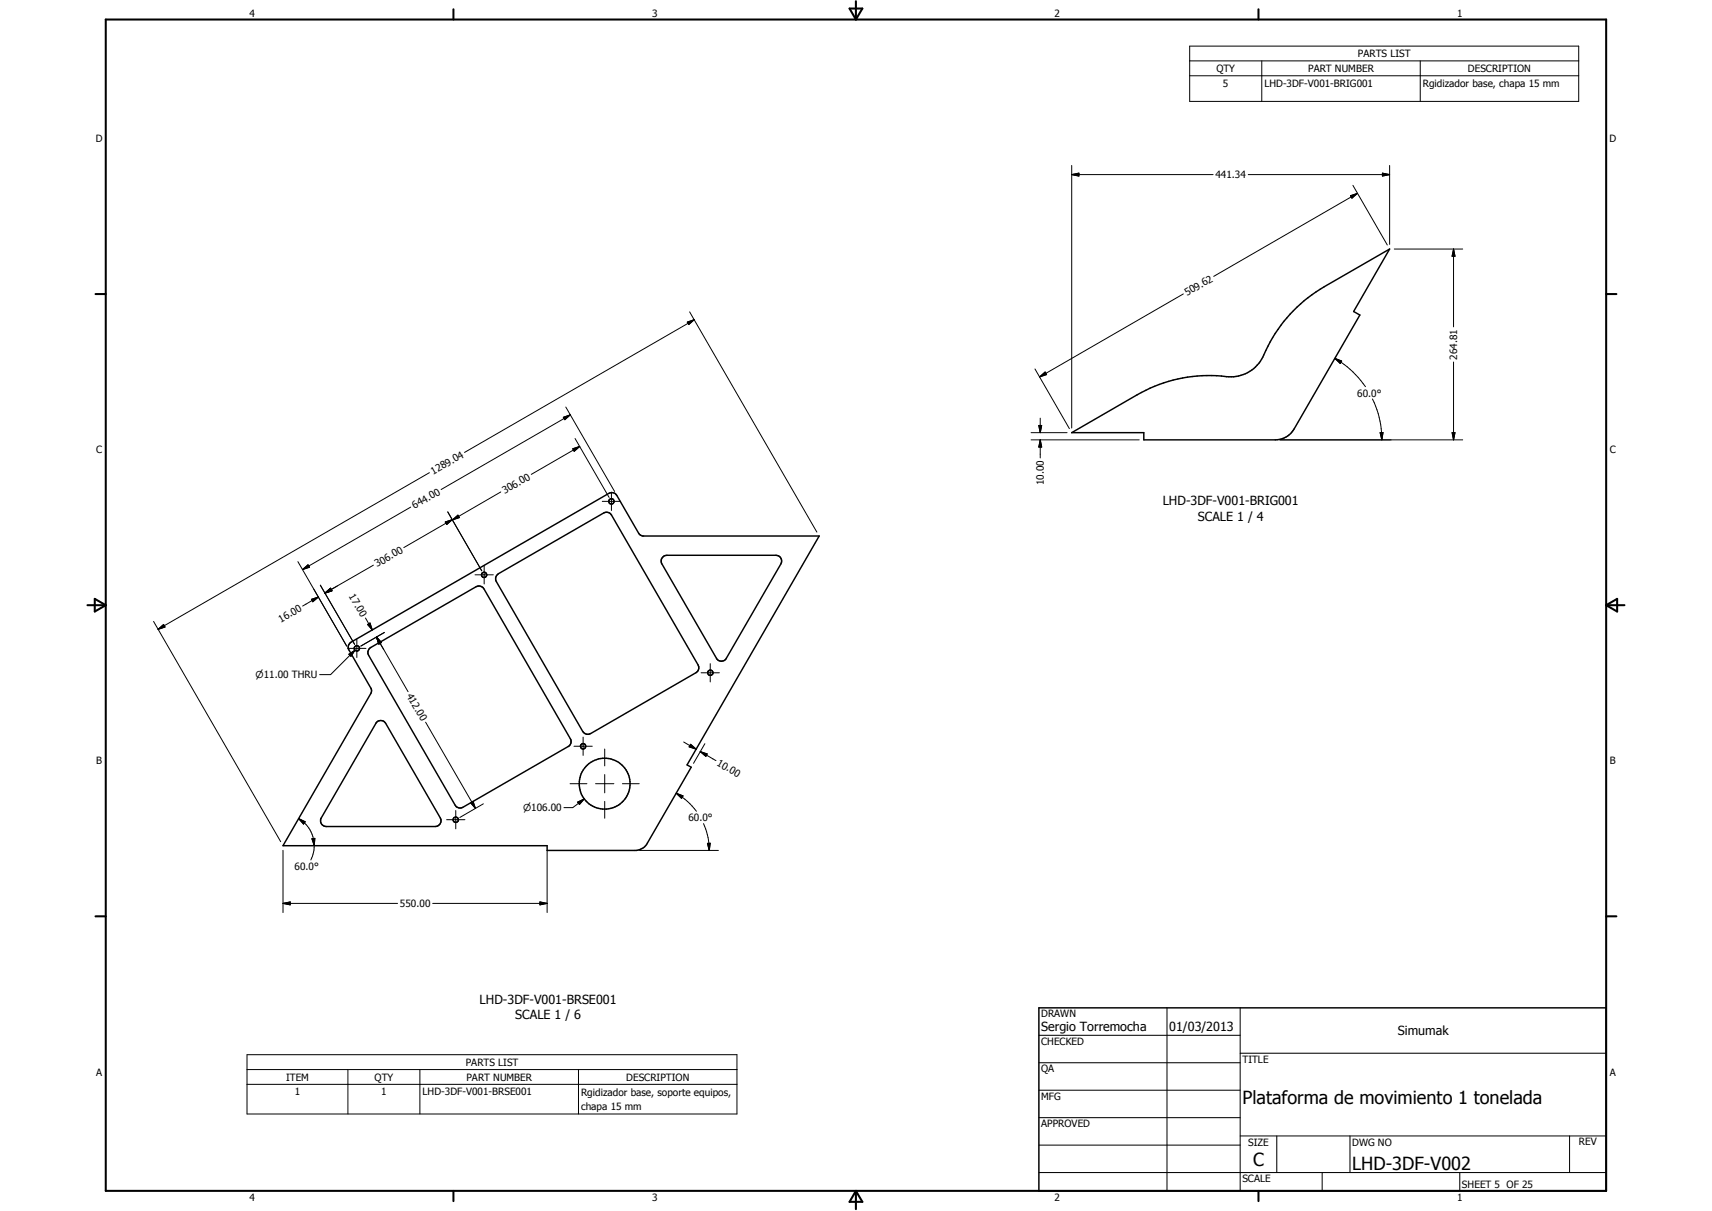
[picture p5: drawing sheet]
<svg xmlns="http://www.w3.org/2000/svg" width="594mm" height="420mm" viewBox="0 0 594 420" stroke-linecap="round" stroke-linejoin="round" font-family="sans-serif">
<defs><g id="words">
<g font-size="6.3">
<text x="431.1" y="383.2">Plataforma de movimiento 1 tonelada</text>
<text x="434.8" y="404.7">C</text>
<text x="469.2" y="406">LHD-3DF-V002</text>
</g>
<g font-size="4.4">
<text x="403.5" y="175.3">LHD-3DF-V001-BRIG001</text>
<text x="415.7" y="180.6">SCALE 1 / 4</text>
<text x="166.4" y="348.3">LHD-3DF-V001-BRSE001</text>
<text x="178.8" y="353.5">SCALE 1 / 6</text>
<text x="361.3" y="357.5">Sergio Torremocha</text>
<text x="405.7" y="357.7">01/03/2013</text>
<text x="485" y="359.2">Simumak</text>
</g>
<g font-size="3.5">
<text x="86.6" y="5.8">4</text>
<text x="226.3" y="5.8">3</text>
<text x="365.9" y="5.8">2</text>
<text x="505.6" y="5.8">1</text>
<text x="471.2" y="19.9">PARTS LIST</text>
<text x="422.1" y="25.1">QTY</text>
<text x="453.9" y="25">PART NUMBER</text>
<text x="509.4" y="25.1">DESCRIPTION</text>
<text x="424.4" y="30.1">5</text>
<text x="438.7" y="30.2">LHD-3DF-V001-BRIG001</text>
<text x="493.7" y="30.2">Rgidizador base, chapa 15 mm</text>
<text x="33.3" y="49.4">D</text>
<text x="558.5" y="49.4">D</text>
<text x="421.8" y="61.9">441.34</text>
<text x="411.9" y="102.7" transform="rotate(-30 411.9 102.7)">509.62</text>
<text x="505.7" y="124.8" transform="rotate(-90 505.7 124.8)">264.81</text>
<text x="471" y="137.6">60.0°</text>
<text x="33.4" y="157.3">C</text>
<text x="558.6" y="157.3">C</text>
<text x="150.4" y="164.7" transform="rotate(-30 150.4 164.7)">1289.04</text>
<text x="175.2" y="171.4" transform="rotate(-30 175.2 171.4)">306.00</text>
<text x="362.2" y="168.4" transform="rotate(-90 362.2 168.4)">10.00</text>
<text x="143.9" y="176.7" transform="rotate(-30 143.9 176.7)">644.00</text>
<text x="130.9" y="196.8" transform="rotate(-30 130.9 196.8)">306.00</text>
<text x="121" y="206.8" transform="rotate(60 121 206.8)">17.00</text>
<text x="97.5" y="216.1" transform="rotate(-30 97.5 216.1)">16.00</text>
<text x="140.9" y="241.3" transform="rotate(60 140.9 241.3)">412.00</text>
<text x="33.4" y="265.2">B</text>
<text x="248.5" y="265.4" transform="rotate(30 248.5 265.4)">10.00</text>
<text x="558.6" y="265.2">B</text>
<text x="238.9" y="284.9">60.0°</text>
<text x="102.2" y="301.8">60.0°</text>
<text x="138.8" y="314.7">550.00</text>
<text x="361.3" y="353">DRAWN</text>
<text x="361.3" y="362.5">CHECKED</text>
<text x="161.6" y="369.8">PARTS LIST</text>
<text x="431.1" y="368.7">TITLE</text>
<text x="33.4" y="373.2">A</text>
<text x="99.3" y="374.9">ITEM</text>
<text x="130" y="374.9">QTY</text>
<text x="161.8" y="374.9">PART NUMBER</text>
<text x="217.3" y="374.9">DESCRIPTION</text>
<text x="361.3" y="372.1">QA</text>
<text x="558.6" y="373.2">A</text>
<text x="102.3" y="380.1">1</text>
<text x="132.3" y="380.1">1</text>
<text x="146.6" y="380.1">LHD-3DF-V001-BRSE001</text>
<text x="201.6" y="380.1">Rgidizador base, soporte equipos,</text>
<text x="361.3" y="381.6">MFG</text>
<text x="201.6" y="385.2">chapa 15 mm</text>
<text x="361.3" y="391.1">APPROVED</text>
<text x="433.1" y="397.5">SIZE</text>
<text x="469.2" y="397.5">DWG NO</text>
<text x="547.9" y="397.4">REV</text>
<text x="431.1" y="410.2">SCALE</text>
<text x="507.3" y="412.3">SHEET 5 OF 25</text>
<text x="86.6" y="416.7">4</text>
<text x="226.3" y="416.7">3</text>
<text x="365.9" y="416.7">2</text>
<text x="505.6" y="416.7">1</text>
</g>
<g font-size="3.3">
<text x="88.6" y="235.3">n11.00 THRU</text>
<text x="181.5" y="281.4">n106.00</text>
</g>
</g></defs>
<g fill="none" stroke="#000" stroke-width=".51">
<path d="M371.9 150.1l22.7-13.1a50.4 50.4 0 0 1 31.8-6.3 12.8 12.8 0 0 0 12.8-9.1 50 50 0 0 1 20.3-22.1l22.7-13.1-12.5 21.7 2.2 1.2-22.8 39.5a7.6 7.6 0 0 1-6.6 3.8h-45.6v-2.5zM172.5 199.5l37-21.5a2 2 0 0 1 2.7 .7l30 52a1.96 1.96 0 0 1-.7 2.7l-36.5 21.1a2.09 2.09 0 0 1-2.8-.7l-30-52-.2-1.4zM229.9 193.4l.5-.5 1-.2h37.8a1.98 1.98 0 0 1 1.8 3l-19 32.7a1.95 1.95 0 0 1-3.4 0l-18.9-32.7-.3-1.4zM121.5 223l89.8-51.8a2.04 2.04 0 0 1 2.7 .7l7.6 13.1 .5 .5 .9 .5h61.3l-45.9 79.4 1.5 .8-15.3 26.4a4.8 4.8 0 0 1-3.8 2.5h-30.9v-1.7h-91.7l30.6-53.1v-1.3l-7.7-13.4a1.99 1.99 0 0 1 .4-2.6zM128.1 225.1l37.1-21.5a2.09 2.09 0 0 1 2.7 .7l30 52a1.95 1.95 0 0 1-.7 2.7l-36.6 21.1a2.05 2.05 0 0 1-2.7-.7l-30-52a1.88 1.88 0 0 1 .2-2.3zM130.8 250.4a2.01 2.01 0 0 1 3.1 .6l18.9 32.8a2.01 2.01 0 0 1-1.8 3h-37.8a1.98 1.98 0 0 1-1.7-3zM360.5 349.7h196.9v63.5h-196.9z"/>
<circle cx="212.2" cy="174" r=".92"/>
<circle cx="168" cy="199.4" r=".91"/>
<circle cx="123.8" cy="224.9" r=".92"/>
<circle cx="246.5" cy="233.4" r=".93"/>
<circle cx="202.3" cy="258.9" r=".92"/>
<circle cx="209.8" cy="271.9" r="8.8"/>
<circle cx="158.2" cy="284.4" r=".92"/>
</g>
<g fill="none" stroke="#000" stroke-width=".71">
<path d="M36.7 6.8h520.7v406.4h-520.7zM157.3 3.2v3.6M294.8 3h4.4l-2.2 3.8zM297 .4v6.4M436.7 3.2v3.6M33.1 102h3.6M557.4 102h3.5M30.3 210h6.4M32.9 207.8l3.8 2.2-3.8 2.2zM557.4 210h6.3M557.4 210l3.8-2.2v4.4zM33.1 317.9h3.6"/>
<path d="M557.4 317.9h3.5M157.3 413.2v3.5M297 413.2v6.3M297 413.2l2.2 3.8h-4.4zM436.7 413.2v3.5"/>
</g>
<g fill="none" stroke="#000" stroke-width=".35">
<path d="M412.8 16h135v19.2h-135zM412.8 21.1h135M412.8 26.3h135M437.8 21.1v14.1M492.8 21.1v14.1M371.9 57.4v91.1M482.2 57.4v27.4M371.9 60.6l2.5-.5v1zM371.9 60.6h49.1M433.1 60.6h49.1M468.6 67.9l2.4-.8-1.9 1.6zM469.5 64.3l11.9 20.7"/>
<path d="M471 67.1l-49.8 28.8M479.7 60.1l2.5 .5-2.5 .5zM483.8 86.4h23.8M504.4 86.4l.5 2.5h-1zM504.4 86.4v27M238.5 111.8l2.4-.9-1.9 1.7zM239.3 108.2l44.2 76.4M240.9 110.9l-79.7 46.1M410.6 102l-49.8 28.8M359.1 128l12 20.7M360.8 130.8l1.9-1.7 .5 .9zM463.2 124.3l2.4 1-.5 .8z"/>
<path d="M463.2 124.3a33 33 0 0 1 10.6 9.9M476.2 138.4a31.5 31.5 0 0 1 3.3 14.2M504.4 125.6v27M195.5 144.8l2.4-.9-1.9 1.7zM196.3 141.2l17 29.3M197.9 143.9l-44.8 25.9M198.7 155.7l2.5-.8-1.9 1.7zM199.6 152.1l11.8 20.5M201.2 154.9l-16.8 9.7M357.8 152.6h37.5M357.8 150.1h12.5M360.5 147.6h1l-.5 2.5z"/>
<path d="M361 152.6l.5 2.5h-1zM361 145.1v5M361 152.6v6.3M444.2 152.6h63.4M478.9 150.1h1l-.4 2.5zM503.9 150.1h1l-.5 2.5zM142.5 175.9l-37.5 21.7M149 164l-94.1 54.4M155.4 177.5l11.8 20.5M173.8 170.7l-16.8 9.7M209 173.9h6.3M212.2 170.8v6.3"/>
<path d="M103.4 194.9l16.9 29.3M105 197.6l1.9-1.6 .5 .8zM129.6 196.1l-14.7 8.4M154.5 181.1l2.4-.8-1.9 1.7zM156.9 180.3l-16.8 9.7M157 180.4l1.9-1.7 .5 .9zM164.8 199.4h6.4M168 196.3v6.3M53.3 215.6l44.1 76.4M54.9 218.4l1.9-1.7 .5 .9zM108.1 207.9l2.4-.8-2 1.7zM110.5 207.1l-5.5 3.2"/>
<path d="M111.2 203l11.9 20.6M112.8 205.8l1.9-1.7 .5 .9zM114.9 204.6l-2.1 1.2M117.1 203.3l-4.3 2.5M126.8 214.4l2.4 4.2M127.5 216.7l.9-.5 .8 2.4zM133.4 219.4l-8.2 4.8 8.2-4.7M120.6 225h6.4M121.1 227l2.1-1.4-1.4 2.1zM123.2 225.6l-8.5 8.5h-3.8M123.8 221.8v6.3M130.6 221l1.7 1.9-.9 .5z"/>
<path d="M130.6 221l1.7 1.9-.8 .5zM130.6 221l11 19M130.6 221l1.7 1.9M130.6 221l.8 2.4 .9-.5M130.6 221l2.5 4.3M130.6 221l.9 2.4 .8-.5M243.3 233.4h6.3M246.5 230.3v6.3M147.7 250.6l17.3 29.9M199.2 258.9h6.3M202.3 255.7v6.4M209.8 259.9v5.8"/>
<path d="M237.2 257.4l4.4 2.5M239.6 258.2l2 1.7-2.5-.8zM244.6 258l-3.9 6.8M163.3 278.6l.9-.6 .8 2.5zM167.7 278.9l-8.2 4.7M197.8 271.9h5.9M200.4 278.3l2.3-1.1-1.6 1.9zM202.7 277.2l-4 3h-3M206.7 271.9h6.3M209.8 268.7v6.4M209.8 278v5.9M216 271.9h5.8"/>
<path d="M234.6 275.2l2.4 .9-.5 .9zM234.6 275.2l3.9 2.8 3.2 3.5M243 260.8l2.4 .8-.5 .8zM243 260.8l5.4 3.1M98.2 295v21.6M103.6 284l2.3 1.1-.6 .8zM103.6 284a10.7 10.7 0 0 1 4.7 5.4l.4 1.5 .3 2.5M108.2 291l1.1-.1-.3 2.5zM109 293.4l-.2 2.2-.9 2.8M155 284.4h6.3M158.2 281.2v6.4M189.9 295v21.6"/>
<path d="M221.9 295.1h27.4M244.1 285.7a22.9 22.9 0 0 1 2 9.4M245.5 292.6h1l-.4 2.5zM98.2 313.4l2.5-.5v1zM98.2 313.4h39.8M150.1 313.4h39.8M187.4 312.9l2.5 .5-2.5 .5zM360.5 359.2h69.9M405 349.7v63.5M430.4 349.7v63.5M85.7 365.9h170v20.6h-170zM85.7 371.1h170"/>
<path d="M85.7 376.2h170M120.7 371.1v15.4M145.7 371.1v15.4M200.7 371.1v15.4M360.5 368.7h69.9M360.5 378.2h69.9M430.4 365.4h127M360.5 387.8h69.9M360.5 397.3h69.9M430.4 394.1h127M443.1 394.1v12.7M468.5 394.1v12.7"/>
<path d="M544.7 394.1v12.7M360.5 406.8h196.9M458.8 406.8v6.4M506.6 406.8v6.4"/>
</g>
<g fill="#000">
<path d="M371.9 60.6l2.5-.5v1zM468.6 67.9l2.4-.8-1.9 1.6zM479.7 60.1l2.5 .5-2.5 .5zM504.4 86.4l.5 2.5h-1zM238.5 111.8l2.4-.9-1.9 1.7zM360.8 130.8l1.9-1.7 .5 .9zM463.2 124.3l2.4 1-.5 .8zM195.5 144.8l2.4-.9-1.9 1.7zM198.7 155.7l2.5-.8-1.9 1.7zM360.5 147.6h1l-.5 2.5zM361 152.6l.5 2.5h-1zM478.9 150.1h1l-.4 2.5z"/>
<path d="M503.9 150.1h1l-.5 2.5zM157 180.4l1.9-1.7 .5 .9zM105 197.6l1.9-1.6 .5 .8zM154.5 181.1l2.4-.8-1.9 1.7zM54.9 218.4l1.9-1.7 .5 .9zM108.1 207.9l2.4-.8-2 1.7zM112.8 205.8l1.9-1.7 .5 .9zM127.5 216.7l.9-.5 .8 2.4zM121.1 227l2.1-1.4-1.4 2.1zM130.6 221l1.7 1.9-.9 .5zM130.6 221l1.7 1.9-.8 .5zM239.6 258.2l2 1.7-2.5-.8z"/>
<path d="M163.3 278.6l.9-.6 .8 2.5zM200.4 278.3l2.3-1.1-1.6 1.9zM234.6 275.2l2.4 .9-.5 .9zM243 260.8l2.4 .8-.5 .8zM103.6 284l2.3 1.1-.6 .8zM108.2 291l1.1-.1-.3 2.5zM245.5 292.6h1l-.4 2.5zM98.2 313.4l2.5-.5v1zM187.4 312.9l2.5 .5-2.5 .5z"/>
</g>
<use href="#words"/>
</svg>
